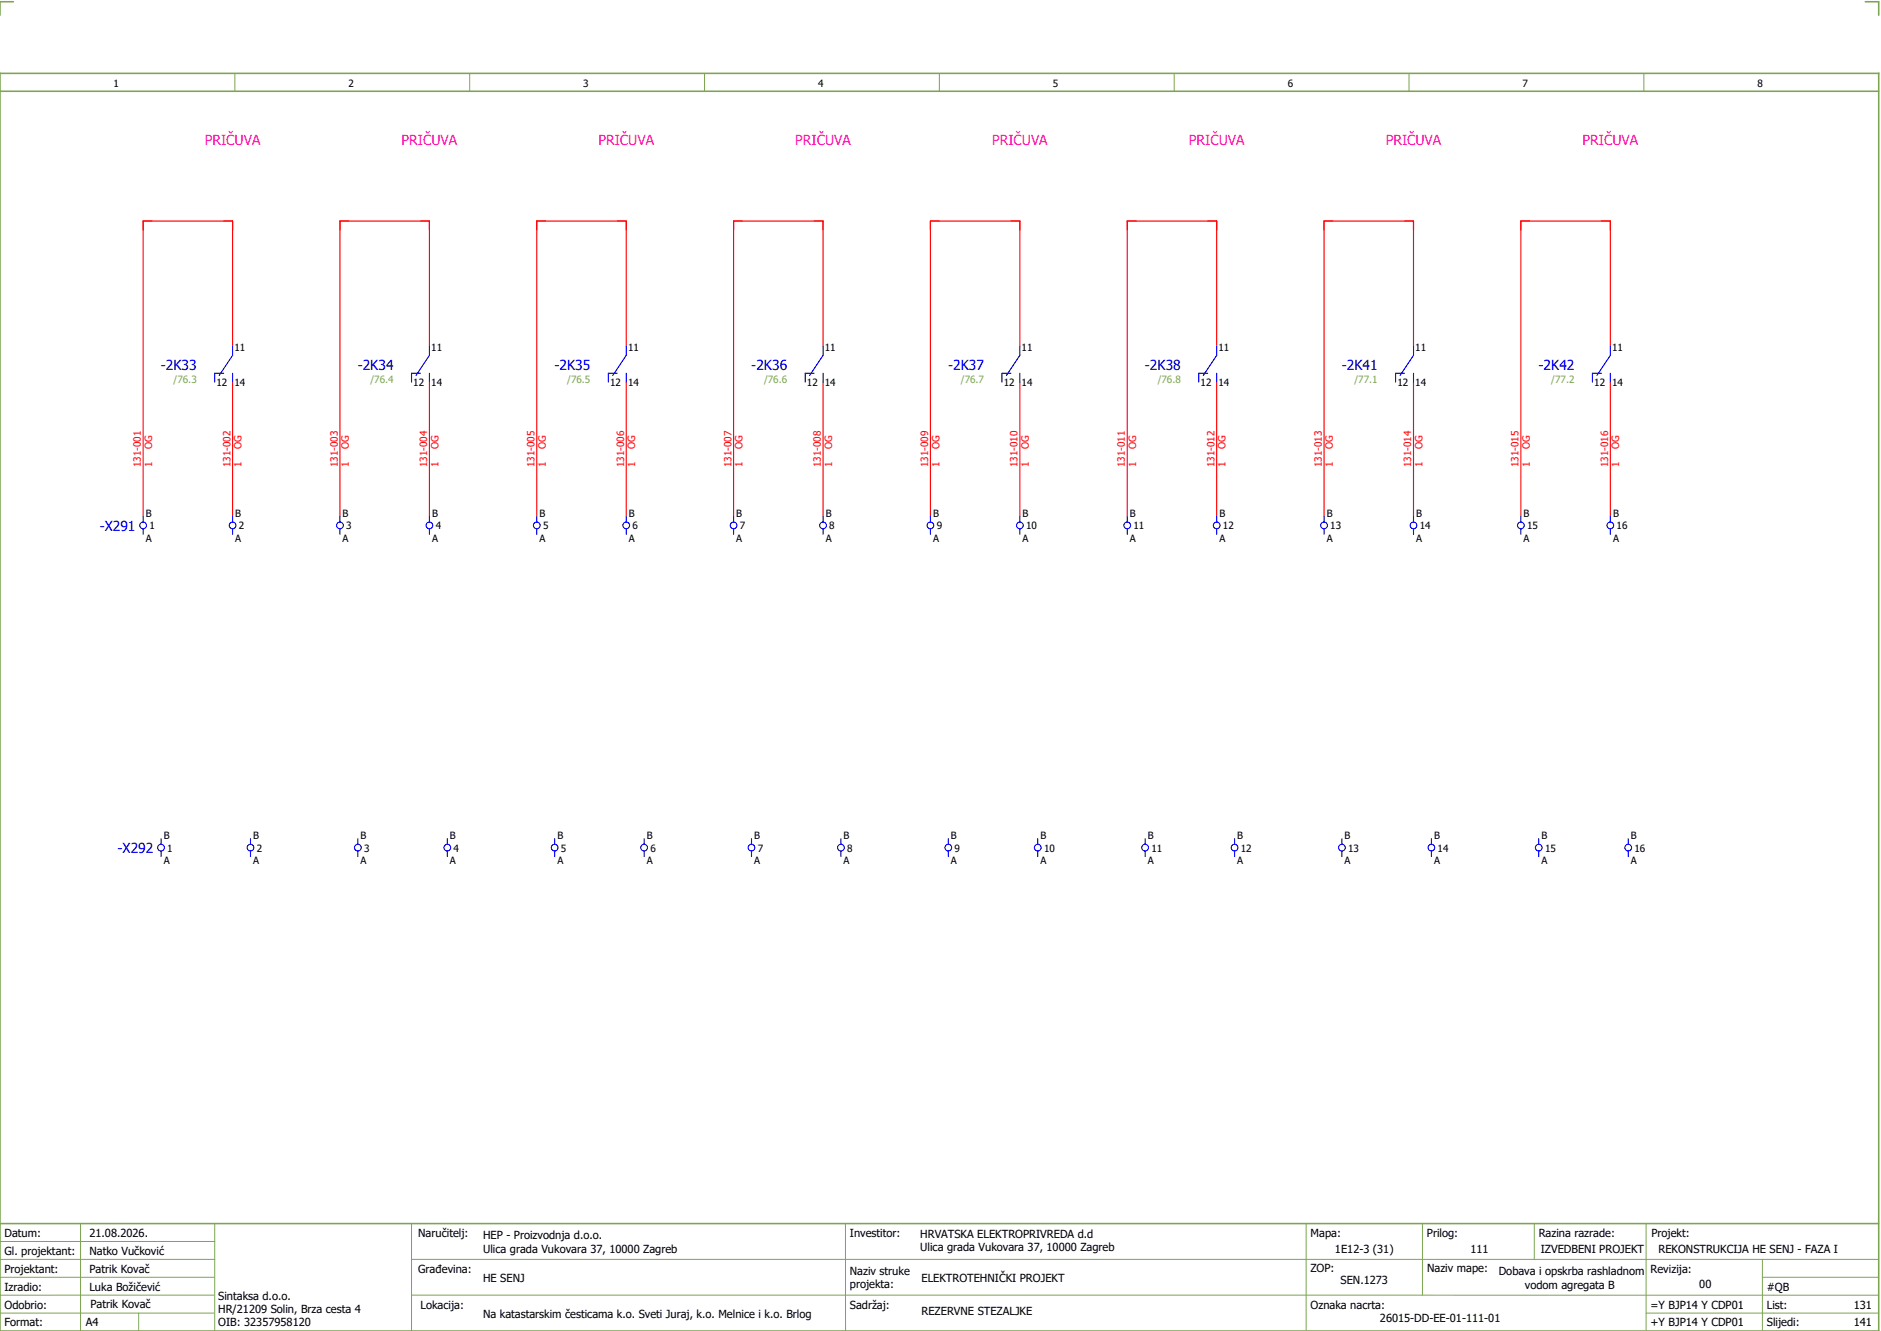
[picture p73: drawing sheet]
<svg xmlns="http://www.w3.org/2000/svg" width="421mm" height="297mm" viewBox="0 0 421 297" stroke-linecap="round" stroke-linejoin="round" font-family="sans-serif">
<defs><g id="words">
<g font-size="3.1" fill="#f0f">
<text x="45.8" y="32.5">PRIČUVA</text>
<text x="89.8" y="32.5">PRIČUVA</text>
<text x="133.8" y="32.5">PRIČUVA</text>
<text x="177.8" y="32.5">PRIČUVA</text>
<text x="221.8" y="32.5">PRIČUVA</text>
<text x="265.8" y="32.5">PRIČUVA</text>
<text x="309.8" y="32.5">PRIČUVA</text>
<text x="353.8" y="32.5">PRIČUVA</text>
</g>
<g font-size="3.1" fill="#00f">
<text x="36" y="82.6">-2K33</text>
<text x="80" y="82.6">-2K34</text>
<text x="124" y="82.6">-2K35</text>
<text x="168" y="82.6">-2K36</text>
<text x="212" y="82.6">-2K37</text>
<text x="256" y="82.6">-2K38</text>
<text x="300" y="82.6">-2K41</text>
<text x="344" y="82.6">-2K42</text>
<text x="22.3" y="118.6">-X291</text>
<text x="26.3" y="190.6">-X292</text>
</g>
<g font-size="2.5">
<text x="1" y="276.4">Datum:</text>
<text x="1" y="280.4">Gl. projektant:</text>
<text x="20" y="276.4">21.08.2026.</text>
<text x="20" y="280.4">Natko Vučković</text>
<text x="93.5" y="276.4">Naručitelj:</text>
<text x="108" y="276.9">HEP - Proizvodnja d.o.o.</text>
<text x="108" y="279.9">Ulica grada Vukovara 37, 10000 Zagreb</text>
<text x="190" y="276.4">Investitor:</text>
<text x="205.7" y="276.6">HRVATSKA ELEKTROPRIVREDA d.d</text>
<text x="205.7" y="279.6">Ulica grada Vukovara 37, 10000 Zagreb</text>
<text x="293" y="276.4">Mapa:</text>
<text x="298.4" y="279.9">1E12-3 (31)</text>
<text x="319" y="276.4">Prilog:</text>
<text x="328.7" y="279.9">111</text>
<text x="344" y="276.4">Razina razrade:</text>
<text x="344.4" y="279.9">IZVEDBENI PROJEKT</text>
<text x="369.2" y="276.3">Projekt:</text>
<text x="370.8" y="279.9">REKONSTRUKCIJA HE SENJ - FAZA I</text>
<text x="1" y="284.4">Projektant:</text>
<text x="20" y="284.4">Patrik Kovač</text>
<text x="93.5" y="284.4">Građevina:</text>
<text x="108" y="286.4">HE SENJ</text>
<text x="190" y="284.9">Naziv struke</text>
<text x="190" y="287.9">projekta:</text>
<text x="206" y="286.5">ELEKTROTEHNIČKI PROJEKT</text>
<text x="293" y="284.3">ZOP:</text>
<text x="299.7" y="286.9">SEN.1273</text>
<text x="319" y="284.3">Naziv mape:</text>
<text x="335.1" y="285">Dobava i opskrba rashladnom</text>
<text x="340.9" y="288">vodom agregata B</text>
<text x="369" y="284.4">Revizija:</text>
<text x="379.9" y="287.9">00</text>
<text x="1" y="288.4">Izradio:</text>
<text x="1" y="292.4">Odobrio:</text>
<text x="20" y="288.4">Luka Božičević</text>
<text x="20.2" y="292.3">Patrik Kovač</text>
<text x="48.8" y="290.4">Sintaksa d.o.o.</text>
<text x="48.8" y="293.4">HR/21209 Solin, Brza cesta 4</text>
<text x="94" y="292.4">Lokacija:</text>
<text x="190" y="292.4">Sadržaj:</text>
<text x="206" y="293.9">REZERVNE STEZALJKE</text>
<text x="293" y="292.4">Oznaka nacrta:</text>
<text x="369" y="292.4">=Y BJP14 Y CDP01</text>
<text x="395" y="292.4">List:</text>
<text x="395" y="288.4">#QB</text>
<text x="414.4" y="292.4">131</text>
<text x="1" y="296.4">Format:</text>
<text x="19.2" y="296.4">A4</text>
<text x="48.8" y="296.4">OIB: 32357958120</text>
<text x="108" y="294.4">Na katastarskim česticama k.o. Sveti Juraj, k.o. Melnice i k.o. Brlog</text>
<text x="308.5" y="295.4">26015-DD-EE-01-111-01</text>
<text x="369" y="296.4">+Y BJP14 Y CDP01</text>
<text x="395" y="296.4">Slijedi:</text>
<text x="414.4" y="296.4">141</text>
</g>
<g font-size="2.2">
<text x="25.4" y="19.4">1</text>
<text x="77.9" y="19.4">2</text>
<text x="130.4" y="19.4">3</text>
<text x="182.9" y="19.4">4</text>
<text x="235.4" y="19.4">5</text>
<text x="287.9" y="19.4">6</text>
<text x="340.4" y="19.4">7</text>
<text x="392.9" y="19.4">8</text>
<text x="52.4" y="78.3">11</text>
<text x="96.4" y="78.3">11</text>
<text x="140.4" y="78.3">11</text>
<text x="184.4" y="78.3">11</text>
<text x="228.4" y="78.3">11</text>
<text x="272.4" y="78.3">11</text>
<text x="316.4" y="78.3">11</text>
<text x="360.4" y="78.3">11</text>
<text x="48.4" y="86.2">12</text>
<text x="52.4" y="86.2">14</text>
<text x="92.4" y="86.2">12</text>
<text x="96.4" y="86.2">14</text>
<text x="136.4" y="86.2">12</text>
<text x="140.4" y="86.2">14</text>
<text x="180.4" y="86.2">12</text>
<text x="184.4" y="86.2">14</text>
<text x="224.4" y="86.2">12</text>
<text x="228.4" y="86.2">14</text>
<text x="268.4" y="86.2">12</text>
<text x="272.4" y="86.2">14</text>
<text x="312.4" y="86.2">12</text>
<text x="316.4" y="86.2">14</text>
<text x="356.4" y="86.2">12</text>
<text x="360.4" y="86.2">14</text>
<text x="32.6" y="115.5">B</text>
<text x="33.4" y="118.3">1</text>
<text x="52.6" y="115.5">B</text>
<text x="53.4" y="118.3">2</text>
<text x="76.6" y="115.5">B</text>
<text x="77.4" y="118.3">3</text>
<text x="96.6" y="115.5">B</text>
<text x="97.4" y="118.3">4</text>
<text x="120.6" y="115.5">B</text>
<text x="121.4" y="118.3">5</text>
<text x="140.6" y="115.5">B</text>
<text x="141.4" y="118.3">6</text>
<text x="164.6" y="115.5">B</text>
<text x="165.4" y="118.3">7</text>
<text x="184.6" y="115.5">B</text>
<text x="185.4" y="118.3">8</text>
<text x="208.6" y="115.5">B</text>
<text x="209.4" y="118.3">9</text>
<text x="228.6" y="115.5">B</text>
<text x="229.4" y="118.3">10</text>
<text x="252.6" y="115.5">B</text>
<text x="253.4" y="118.3">11</text>
<text x="272.6" y="115.5">B</text>
<text x="273.4" y="118.3">12</text>
<text x="296.6" y="115.5">B</text>
<text x="297.4" y="118.3">13</text>
<text x="316.6" y="115.5">B</text>
<text x="317.4" y="118.3">14</text>
<text x="340.6" y="115.5">B</text>
<text x="341.4" y="118.3">15</text>
<text x="360.6" y="115.5">B</text>
<text x="361.4" y="118.3">16</text>
<text x="32.6" y="121">A</text>
<text x="52.6" y="121">A</text>
<text x="76.6" y="121">A</text>
<text x="96.6" y="121">A</text>
<text x="120.6" y="121">A</text>
<text x="140.6" y="121">A</text>
<text x="164.6" y="121">A</text>
<text x="184.6" y="121">A</text>
<text x="208.6" y="121">A</text>
<text x="228.6" y="121">A</text>
<text x="252.6" y="121">A</text>
<text x="272.6" y="121">A</text>
<text x="296.6" y="121">A</text>
<text x="316.6" y="121">A</text>
<text x="340.6" y="121">A</text>
<text x="360.6" y="121">A</text>
<text x="36.6" y="187.5">B</text>
<text x="37.4" y="190.3">1</text>
<text x="56.6" y="187.5">B</text>
<text x="57.4" y="190.3">2</text>
<text x="80.6" y="187.5">B</text>
<text x="81.4" y="190.3">3</text>
<text x="100.6" y="187.5">B</text>
<text x="101.4" y="190.3">4</text>
<text x="124.6" y="187.5">B</text>
<text x="125.4" y="190.3">5</text>
<text x="144.6" y="187.5">B</text>
<text x="145.4" y="190.3">6</text>
<text x="168.6" y="187.5">B</text>
<text x="169.4" y="190.3">7</text>
<text x="188.6" y="187.5">B</text>
<text x="189.4" y="190.3">8</text>
<text x="212.6" y="187.5">B</text>
<text x="213.4" y="190.3">9</text>
<text x="232.6" y="187.5">B</text>
<text x="233.4" y="190.3">10</text>
<text x="256.6" y="187.5">B</text>
<text x="257.4" y="190.3">11</text>
<text x="276.6" y="187.5">B</text>
<text x="277.4" y="190.3">12</text>
<text x="300.6" y="187.5">B</text>
<text x="301.4" y="190.3">13</text>
<text x="320.6" y="187.5">B</text>
<text x="321.4" y="190.3">14</text>
<text x="344.6" y="187.5">B</text>
<text x="345.4" y="190.3">15</text>
<text x="364.6" y="187.5">B</text>
<text x="365.4" y="190.3">16</text>
<text x="36.6" y="193">A</text>
<text x="56.6" y="193">A</text>
<text x="80.6" y="193">A</text>
<text x="100.6" y="193">A</text>
<text x="124.6" y="193">A</text>
<text x="144.6" y="193">A</text>
<text x="168.6" y="193">A</text>
<text x="188.6" y="193">A</text>
<text x="212.6" y="193">A</text>
<text x="232.6" y="193">A</text>
<text x="256.6" y="193">A</text>
<text x="276.6" y="193">A</text>
<text x="300.6" y="193">A</text>
<text x="320.6" y="193">A</text>
<text x="344.6" y="193">A</text>
<text x="364.6" y="193">A</text>
</g>
<g font-size="2.2" fill="#7ca552">
<text x="38.8" y="85.5">/76.3</text>
<text x="82.8" y="85.5">/76.4</text>
<text x="126.8" y="85.5">/76.5</text>
<text x="170.8" y="85.5">/76.6</text>
<text x="214.8" y="85.5">/76.7</text>
<text x="258.8" y="85.5">/76.8</text>
<text x="302.8" y="85.5">/77.1</text>
<text x="346.8" y="85.5">/77.2</text>
</g>
<g font-size="2.2" fill="#f00">
<text x="34" y="100.4" transform="rotate(-90 34 100.4)">OG</text>
<text x="54" y="100.4" transform="rotate(-90 54 100.4)">OG</text>
<text x="78" y="100.4" transform="rotate(-90 78 100.4)">OG</text>
<text x="98" y="100.4" transform="rotate(-90 98 100.4)">OG</text>
<text x="122" y="100.4" transform="rotate(-90 122 100.4)">OG</text>
<text x="142" y="100.4" transform="rotate(-90 142 100.4)">OG</text>
<text x="166" y="100.4" transform="rotate(-90 166 100.4)">OG</text>
<text x="186" y="100.4" transform="rotate(-90 186 100.4)">OG</text>
<text x="210" y="100.4" transform="rotate(-90 210 100.4)">OG</text>
<text x="230" y="100.4" transform="rotate(-90 230 100.4)">OG</text>
<text x="254" y="100.4" transform="rotate(-90 254 100.4)">OG</text>
<text x="274" y="100.4" transform="rotate(-90 274 100.4)">OG</text>
<text x="298" y="100.4" transform="rotate(-90 298 100.4)">OG</text>
<text x="318" y="100.4" transform="rotate(-90 318 100.4)">OG</text>
<text x="342" y="100.4" transform="rotate(-90 342 100.4)">OG</text>
<text x="362" y="100.4" transform="rotate(-90 362 100.4)">OG</text>
<text x="31.5" y="104.4" transform="rotate(-90 31.5 104.4)">131-001</text>
<text x="34" y="104.4" transform="rotate(-90 34 104.4)">1</text>
<text x="51.5" y="104.4" transform="rotate(-90 51.5 104.4)">131-002</text>
<text x="54" y="104.4" transform="rotate(-90 54 104.4)">1</text>
<text x="75.5" y="104.4" transform="rotate(-90 75.5 104.4)">131-003</text>
<text x="78" y="104.4" transform="rotate(-90 78 104.4)">1</text>
<text x="95.5" y="104.4" transform="rotate(-90 95.5 104.4)">131-004</text>
<text x="98" y="104.4" transform="rotate(-90 98 104.4)">1</text>
<text x="119.5" y="104.4" transform="rotate(-90 119.5 104.4)">131-005</text>
<text x="122" y="104.4" transform="rotate(-90 122 104.4)">1</text>
<text x="139.5" y="104.4" transform="rotate(-90 139.5 104.4)">131-006</text>
<text x="142" y="104.4" transform="rotate(-90 142 104.4)">1</text>
<text x="163.5" y="104.4" transform="rotate(-90 163.5 104.4)">131-007</text>
<text x="166" y="104.4" transform="rotate(-90 166 104.4)">1</text>
<text x="183.5" y="104.4" transform="rotate(-90 183.5 104.4)">131-008</text>
<text x="186" y="104.4" transform="rotate(-90 186 104.4)">1</text>
<text x="207.5" y="104.4" transform="rotate(-90 207.5 104.4)">131-009</text>
<text x="210" y="104.4" transform="rotate(-90 210 104.4)">1</text>
<text x="227.5" y="104.4" transform="rotate(-90 227.5 104.4)">131-010</text>
<text x="230" y="104.4" transform="rotate(-90 230 104.4)">1</text>
<text x="251.5" y="104.4" transform="rotate(-90 251.5 104.4)">131-011</text>
<text x="254" y="104.4" transform="rotate(-90 254 104.4)">1</text>
<text x="271.5" y="104.4" transform="rotate(-90 271.5 104.4)">131-012</text>
<text x="274" y="104.4" transform="rotate(-90 274 104.4)">1</text>
<text x="295.5" y="104.4" transform="rotate(-90 295.5 104.4)">131-013</text>
<text x="298" y="104.4" transform="rotate(-90 298 104.4)">1</text>
<text x="315.5" y="104.4" transform="rotate(-90 315.5 104.4)">131-014</text>
<text x="318" y="104.4" transform="rotate(-90 318 104.4)">1</text>
<text x="339.5" y="104.4" transform="rotate(-90 339.5 104.4)">131-015</text>
<text x="342" y="104.4" transform="rotate(-90 342 104.4)">1</text>
<text x="359.5" y="104.4" transform="rotate(-90 359.5 104.4)">131-016</text>
<text x="362" y="104.4" transform="rotate(-90 362 104.4)">1</text>
</g>
</g></defs>
<path d="M0 16.4h420v281h-420zM3 .4h-3v3M417 .4h3v3M0 20.4h420M0 273.4h420" fill="none" stroke="#7ca552" stroke-width=".35"/>
<g fill="none" stroke="#7ca552" stroke-width=".22">
<path d="M52.5 16.4v4M105 16.4v4M157.5 16.4v4M210 16.4v4M262.5 16.4v4M315 16.4v4M367.5 16.4v4M0 277.4h48M18 273.4v24M48 273.4v24M92 273.4v24M189 273.4v24"/>
<path d="M292 273.4v23.8M318 273.4v16M343 273.4v8M368 273.4v23.8M0 281.4h48M0 285.4h47.8M0 293.4h47.8M31 293.4v4M47.8 289.4h-47.8M92 281.4h328M92 289.4h328M368 293.4h52"/>
<path d="M394 285.4h26M394 281.4v15.8"/>
</g>
<g fill="none" stroke="#f00" stroke-width=".25">
<path d="M52 77.4v-28h-20v66M96 77.4v-28h-20v66M140 77.4v-28h-20v66M184 77.4v-28h-20v66M228 77.4v-28h-20v66M272 77.4v-28h-20v66M316 77.4v-28h-20v66M360 77.4v-28h-20v66M52 85.4v30M96 85.4v30M140 85.4v30M184 85.4v30"/>
<path d="M228 85.4v30M272 85.4v30M316 85.4v30M360 85.4v30"/>
</g>
<g fill="none" stroke="#00f" stroke-width=".25">
<path d="M52 77.4v2l-3 4.5M96 77.4v2l-3 4.5M140 77.4v2l-3 4.5M184 77.4v2l-3 4.5M228 77.4v2l-3 4.5M272 77.4v2l-3 4.5M316 77.4v2l-3 4.5M360 77.4v2l-3 4.5M50 83.4h-2v2M52 83.4v2M94 83.4h-2v2M96 83.4v2"/>
<path d="M138 83.4h-2v2M140 83.4v2M182 83.4h-2v2M184 83.4v2M226 83.4h-2v2M228 83.4v2M270 83.4h-2v2M272 83.4v2M314 83.4h-2v2M316 83.4v2M358 83.4h-2v2M360 83.4v2"/>
<path d="M32 115.4v1.2M32 118.1v1.3M52 115.4v1.2M52 118.1v1.3M76 115.4v1.2M76 118.1v1.3M96 115.4v1.2M96 118.1v1.3M120 115.4v1.2M120 118.1v1.3M140 115.4v1.2M140 118.1v1.3"/>
<path d="M164 115.4v1.2M164 118.1v1.3M184 115.4v1.2M184 118.1v1.3M208 115.4v1.2M208 118.1v1.3M228 115.4v1.2M228 118.1v1.3M252 115.4v1.2M252 118.1v1.3M272 115.4v1.2M272 118.1v1.3"/>
<path d="M296 115.4v1.2M296 118.1v1.3M316 115.4v1.2M316 118.1v1.3M340 115.4v1.2M340 118.1v1.3M360 115.4v1.2M360 118.1v1.3M36 187.4v1.2M36 190.1v1.3M56 187.4v1.2M56 190.1v1.3"/>
<path d="M80 187.4v1.2M80 190.1v1.3M100 187.4v1.2M100 190.1v1.3M124 187.4v1.2M124 190.1v1.3M144 187.4v1.2M144 190.1v1.3M168 187.4v1.2M168 190.1v1.3M188 187.4v1.2M188 190.1v1.3"/>
<path d="M212 187.4v1.2M212 190.1v1.3M232 187.4v1.2M232 190.1v1.3M256 187.4v1.2M256 190.1v1.3M276 187.4v1.2M276 190.1v1.3M300 187.4v1.2M300 190.1v1.3M320 187.4v1.2M320 190.1v1.3"/>
<path d="M344 187.4v1.2M344 190.1v1.3M364 187.4v1.2M364 190.1v1.3"/>
<circle cx="32" cy="117.4" r=".75"/>
<circle cx="52" cy="117.4" r=".75"/>
<circle cx="76" cy="117.4" r=".75"/>
<circle cx="96" cy="117.4" r=".75"/>
<circle cx="120" cy="117.4" r=".75"/>
<circle cx="140" cy="117.4" r=".75"/>
<circle cx="164" cy="117.4" r=".75"/>
<circle cx="184" cy="117.4" r=".75"/>
<circle cx="208" cy="117.4" r=".75"/>
<circle cx="228" cy="117.4" r=".75"/>
<circle cx="252" cy="117.4" r=".75"/>
<circle cx="272" cy="117.4" r=".75"/>
<circle cx="296" cy="117.4" r=".75"/>
<circle cx="316" cy="117.4" r=".75"/>
<circle cx="340" cy="117.4" r=".75"/>
<circle cx="360" cy="117.4" r=".75"/>
<circle cx="36" cy="189.4" r=".75"/>
<circle cx="56" cy="189.4" r=".75"/>
<circle cx="80" cy="189.4" r=".75"/>
<circle cx="100" cy="189.4" r=".75"/>
<circle cx="124" cy="189.4" r=".75"/>
<circle cx="144" cy="189.4" r=".75"/>
<circle cx="168" cy="189.4" r=".75"/>
<circle cx="188" cy="189.4" r=".75"/>
<circle cx="212" cy="189.4" r=".75"/>
<circle cx="232" cy="189.4" r=".75"/>
<circle cx="256" cy="189.4" r=".75"/>
<circle cx="276" cy="189.4" r=".75"/>
<circle cx="300" cy="189.4" r=".75"/>
<circle cx="320" cy="189.4" r=".75"/>
<circle cx="344" cy="189.4" r=".75"/>
<circle cx="364" cy="189.4" r=".75"/>
</g>
<use href="#words"/>
</svg>
